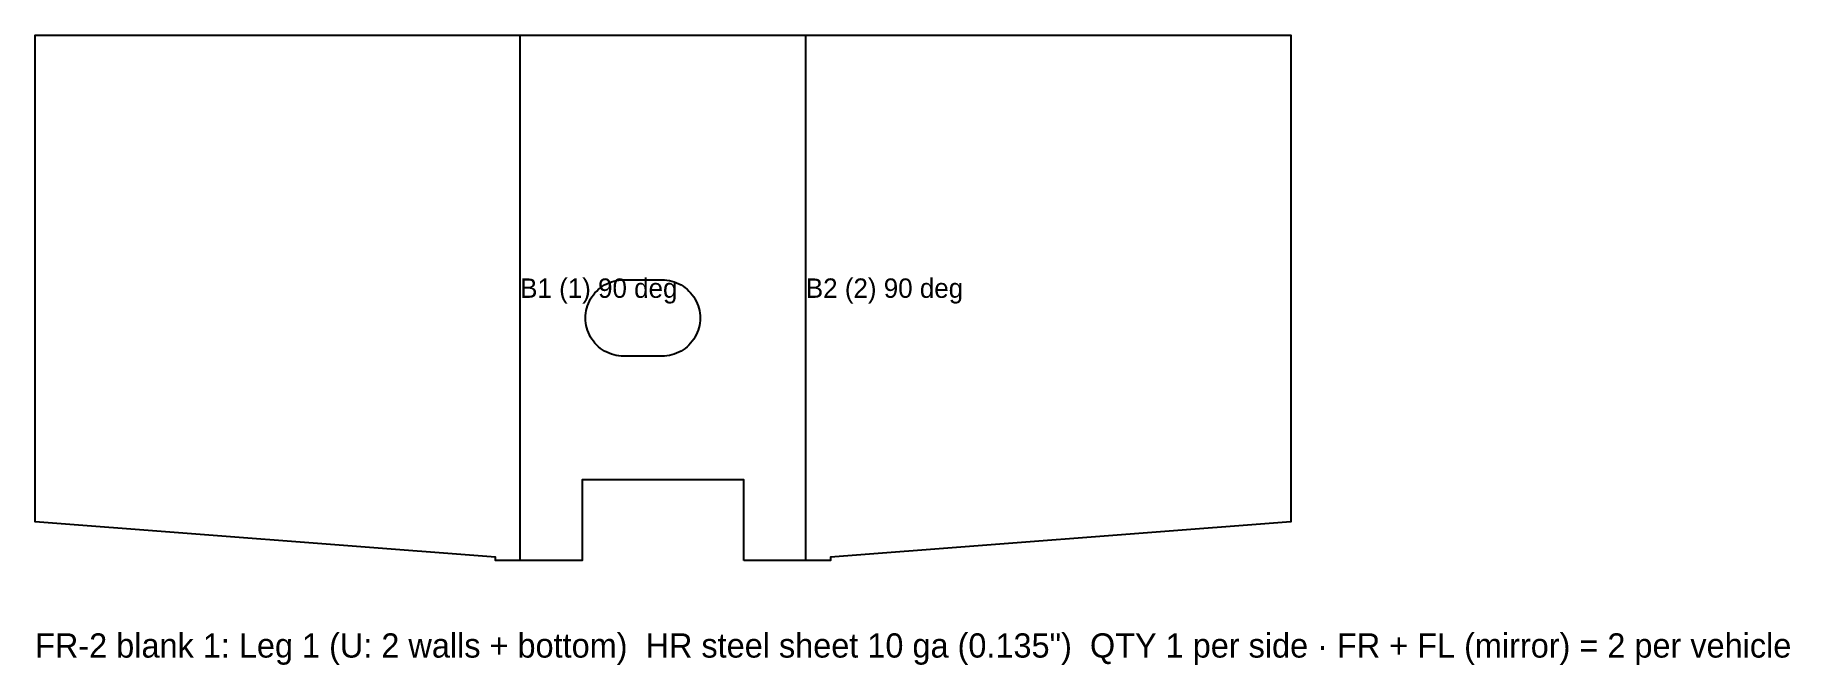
# Model space of a CAD drawing. Header units: inches. Extents: x 0 to 10.8, y -0.6 to 3.2.
import ezdxf

# ---------------------------------------------------------------- set-up
doc = ezdxf.new("R2010")
doc.units = ezdxf.units.IN
doc.header["$MEASUREMENT"] = 0
for name, color, linetype in [('BEND', 5, 'Continuous'), ('CUT', 7, 'Continuous'), ('DRILL_LATER', 1, 'Continuous'), ('TEXT', 3, 'Continuous')]:
    doc.layers.add(name, color=color, linetype=linetype)

msp = doc.modelspace()

# ---------------------------------------------------------------- linework, layer by layer
at = {"layer": 'BEND'}
for p, q in [((2.9986, 0), (2.9986, 3.25)), ((4.7648, 0), (4.7648, 3.25))]:
    msp.add_line(p, q, dxfattribs=at)
at = {"layer": 'CUT'}
msp.add_lwpolyline([(4.3817, 0), (4.3817, 0.5), (3.3817, 0.5), (3.3817, 0), (2.8464, 0), (2.8464, 0.0207), (0, 0.2397), (0, 3.25), (2.8464, 3.25), (2.8465, 3.25), (4.917, 3.25), (4.9171, 3.25), (7.7635, 3.25), (7.7635, 0.2397), (4.9171, 0.0207), (4.9171, 0), (4.3817, 0)], close=True, dxfattribs=at)
at = {"layer": 'DRILL_LATER'}
msp.add_lwpolyline([(3.8749, 1.7362), (3.8903, 1.7357), (3.9057, 1.7342), (3.921, 1.7317), (3.936, 1.7282), (3.9508, 1.7237), (3.9653, 1.7182), (3.9794, 1.7118), (3.993, 1.7046), (4.0061, 1.6964), (4.0187, 1.6874), (4.0306, 1.6776), (4.0419, 1.667), (4.0525, 1.6557), (4.0623, 1.6438), (4.0713, 1.6312), (4.0794, 1.6181), (4.0867, 1.6045), (4.0931, 1.5904), (4.0985, 1.5759), (4.103, 1.5611), (4.1065, 1.5461), (4.1091, 1.5308), (4.1106, 1.5154), (4.1111, 1.5), (4.1106, 1.4846), (4.1091, 1.4692), (4.1065, 1.4539), (4.103, 1.4389), (4.0985, 1.4241), (4.0931, 1.4096), (4.0867, 1.3955), (4.0794, 1.3819), (4.0713, 1.3688), (4.0623, 1.3562), (4.0525, 1.3443), (4.0419, 1.333), (4.0306, 1.3224), (4.0187, 1.3126), (4.0061, 1.3036), (3.993, 1.2954), (3.9794, 1.2882), (3.9653, 1.2818), (3.9508, 1.2763), (3.936, 1.2718), (3.921, 1.2683), (3.9057, 1.2658), (3.8903, 1.2643), (3.8749, 1.2638), (3.6386, 1.2638), (3.6231, 1.2643), (3.6078, 1.2658), (3.5925, 1.2683), (3.5774, 1.2718), (3.5627, 1.2763), (3.5482, 1.2818), (3.5341, 1.2882), (3.5205, 1.2954), (3.5074, 1.3036), (3.4948, 1.3126), (3.4828, 1.3224), (3.4716, 1.333), (3.461, 1.3443), (3.4512, 1.3562), (3.4422, 1.3688), (3.434, 1.3819), (3.4267, 1.3955), (3.4204, 1.4096), (3.4149, 1.4241), (3.4104, 1.4389), (3.4069, 1.4539), (3.4044, 1.4692), (3.4029, 1.4846), (3.4024, 1.5), (3.4029, 1.5154), (3.4044, 1.5308), (3.4069, 1.5461), (3.4104, 1.5611), (3.4149, 1.5759), (3.4204, 1.5904), (3.4267, 1.6045), (3.434, 1.6181), (3.4422, 1.6312), (3.4512, 1.6438), (3.461, 1.6557), (3.4716, 1.667), (3.4828, 1.6776), (3.4948, 1.6874), (3.5074, 1.6964), (3.5205, 1.7046), (3.5341, 1.7118), (3.5482, 1.7182), (3.5627, 1.7237), (3.5774, 1.7282), (3.5925, 1.7317), (3.6078, 1.7342), (3.6231, 1.7357), (3.6386, 1.7362), (3.8749, 1.7362)], close=True, dxfattribs=at)

# ---------------------------------------------------------------- texts
at = {"layer": 'TEXT'}
for s, height, p in [('B1 (1) 90 deg', 0.12, (2.9986, 1.625)), ('B2 (2) 90 deg', 0.12, (4.7648, 1.625)), ('FR-2 blank 1: Leg 1 (U: 2 walls + bottom)  HR steel sheet 10 ga (0.135")  QTY 1 per side · FR + FL (mirror) = 2 per vehicle', 0.15, (0, -0.6))]:
    msp.add_text(s, height=height, dxfattribs=at).set_placement(p)

doc.saveas('drawing.dxf')
